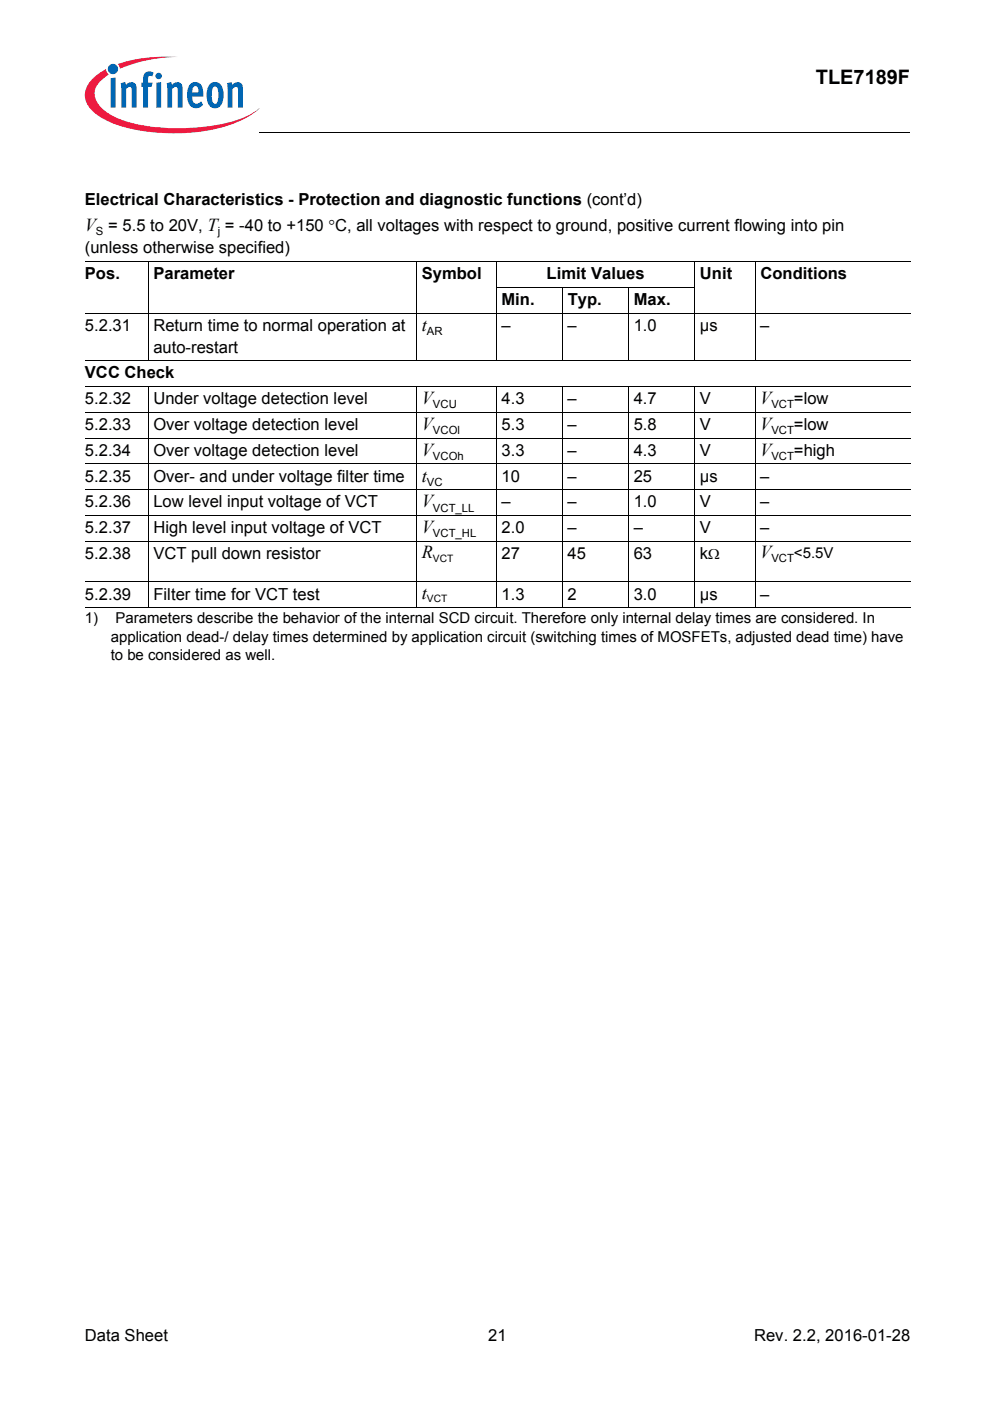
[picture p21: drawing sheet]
<svg xmlns="http://www.w3.org/2000/svg" width="210mm" height="297mm" viewBox="0 0 210 297" stroke-linecap="round" stroke-linejoin="round" font-family="sans-serif">
<defs><g id="words">
<text font-size="4.2" x="173" y="17.8">TLE7189F</text>
<g font-size="3.9">
<text x="18" y="49">V = 5.5 to 20V, T = -40 to +150 °C, all voltages with respect to ground, positive current flowing into pin</text>
<text x="89.4" y="70.2">t</text>
<text x="89.4" y="85.7">V</text>
<text x="161.2" y="85.7">V</text>
<text x="89.4" y="91.2">V</text>
<text x="161.2" y="91.2">V</text>
<text x="89.4" y="96.6">V</text>
<text x="161.2" y="96.6">V</text>
<text x="89.4" y="102.1">t</text>
<text x="89.4" y="107.6">V</text>
<text x="89.4" y="113">V</text>
<text x="89.4" y="118.3">R</text>
<text x="161.2" y="118.3">V</text>
<text x="89.4" y="126.9">t</text>
</g>
<g font-size="3.5">
<text x="18" y="43.4">Electrical Characteristics - Protection and diagnostic functions (cont’d)</text>
<text x="18" y="53.6">(unless otherwise specified)</text>
<text x="18" y="59.2">Pos.</text>
<text x="32.5" y="59.2">Parameter</text>
<text x="89.4" y="59.2">Symbol</text>
<text x="115.9" y="59.2">Limit Values</text>
<text x="148.4" y="59.2">Unit</text>
<text x="161.2" y="59.2">Conditions</text>
<text x="106.3" y="64.7">Min.</text>
<text x="120.4" y="64.7">Typ.</text>
<text x="134.4" y="64.7">Max.</text>
<text x="18" y="70.2">5.2.31</text>
<text x="32.5" y="70.2">Return time to normal operation at</text>
<text x="106.3" y="70.2">–</text>
<text x="120.4" y="70.2">–</text>
<text x="134.4" y="70.2">1.0</text>
<text x="148.4" y="70.2">µs</text>
<text x="161.2" y="70.2">–</text>
<text x="32.5" y="74.8">auto-restart</text>
<text x="18" y="80.2">VCC Check</text>
<text x="18" y="85.7">5.2.32</text>
<text x="32.5" y="85.7">Under voltage detection level</text>
<text x="106.3" y="85.7">4.3</text>
<text x="120.4" y="85.7">–</text>
<text x="134.4" y="85.7">4.7</text>
<text x="148.4" y="85.7">V</text>
<text x="168.3" y="85.7">=low</text>
<text x="18" y="91.2">5.2.33</text>
<text x="32.5" y="91.2">Over voltage detection level</text>
<text x="106.3" y="91.2">5.3</text>
<text x="120.4" y="91.2">–</text>
<text x="134.4" y="91.2">5.8</text>
<text x="148.4" y="91.2">V</text>
<text x="168.3" y="91.2">=low</text>
<text x="18" y="96.6">5.2.34</text>
<text x="32.5" y="96.6">Over voltage detection level</text>
<text x="106.3" y="96.6">3.3</text>
<text x="120.4" y="96.6">–</text>
<text x="134.4" y="96.6">4.3</text>
<text x="148.4" y="96.6">V</text>
<text x="168.3" y="96.6">=high</text>
<text x="18" y="107.6">5.2.36</text>
<text x="18" y="102.1">5.2.35</text>
<text x="32.5" y="107.6">Low level input voltage of VCT</text>
<text x="32.5" y="102.1">Over- and under voltage filter time</text>
<text x="106.3" y="102.1">10</text>
<text x="106.3" y="107.6">–</text>
<text x="120.4" y="102.1">–</text>
<text x="120.4" y="107.6">–</text>
<text x="134.4" y="102.1">25</text>
<text x="134.4" y="107.6">1.0</text>
<text x="148.4" y="102.1">µs</text>
<text x="148.4" y="107.6">V</text>
<text x="161.2" y="102.1">–</text>
<text x="161.2" y="107.6">–</text>
<text x="18" y="113">5.2.37</text>
<text x="32.5" y="113">High level input voltage of VCT</text>
<text x="106.3" y="113">2.0</text>
<text x="120.4" y="113">–</text>
<text x="134.4" y="113">–</text>
<text x="148.4" y="113">V</text>
<text x="161.2" y="113">–</text>
<text x="18" y="118.5">5.2.38</text>
<text x="32.5" y="118.5">VCT pull down resistor</text>
<text x="106.3" y="118.5">27</text>
<text x="120.4" y="118.5">45</text>
<text x="134.4" y="118.5">63</text>
<text x="148.4" y="118.5">kΩ</text>
<text x="18" y="127.1">5.2.39</text>
<text x="32.5" y="127.1">Filter time for VCT test</text>
<text x="106.3" y="127.1">1.3</text>
<text x="120.4" y="127.1">2</text>
<text x="134.4" y="127.1">3.0</text>
<text x="148.4" y="127.1">µs</text>
<text x="161.2" y="127.1">–</text>
<text x="18" y="284.4">Data Sheet</text>
<text x="103.5" y="284.4">21</text>
<text x="159.9" y="284.4">Rev. 2.2, 2016-01-28</text>
</g>
<g font-size="3.2">
<text x="168.3" y="118.3">&lt;5.5V</text>
<text x="18" y="132.1">1)</text>
<text x="23.5" y="136">application dead-/ delay times determined by application circuit (switching times of MOSFETs, adjusted dead time) have</text>
<text x="24.5" y="132.1">Parameters describe the behavior of the internal SCD circuit. Therefore only internal delay times are considered. In</text>
<text x="23.5" y="139.9">to be considered as well.</text>
</g>
<g font-size="2.4">
<text x="20.3" y="49.9">S</text>
<text x="46.2" y="49.9">j</text>
<text x="90.5" y="71.1">AR</text>
<text x="91.8" y="86.6">VCU</text>
<text x="163.6" y="86.6">VCT</text>
<text x="91.8" y="92.1">VCOl</text>
<text x="163.6" y="92.1">VCT</text>
<text x="91.8" y="97.5">VCOh</text>
<text x="163.6" y="97.5">VCT</text>
<text x="90.5" y="103">VC</text>
<text x="91.8" y="108.5">VCT_LL</text>
<text x="91.8" y="113.9">VCT_HL</text>
<text x="163.6" y="119.1">VCT</text>
</g>
<g font-size="2.2">
<text x="91.8" y="119.1">VCT</text>
<text x="90.5" y="127.7">VCT</text>
</g>
</g></defs>
<circle cx="24" cy="14.6" r="1.09" fill="#0166b3"/>
<g fill="#ed1a40">
<path d="M25 13.6l.8-.3a32.5 32.5 0 0 1 12-1.2 31.8 31.8 0 0 0-11.7 2.2l-.7 .3z"/>
<path d="M19.4 16.9a11.2 11.2 0 0 1 3.1-2.2l.1 .6 .5 .5a5 5 0 0 0-3 4.3 6 6 0 0 0 3.4 4.2 31.6 31.6 0 0 0 15.9 2.9 31.7 31.7 0 0 0 14-3.1l1.6-1.2a17.5 17.5 0 0 1-8.9 4.4 41.1 41.1 0 0 1-22.7-1.4 9.4 9.4 0 0 1-5.1-4.1 4.3 4.3 0 0 1 1.1-4.9z"/>
</g>
<g fill="#0166b3">
<path d="M23.5 16.6l1-.2v6.4h-1z"/>
<path d="M25.6 17.6l.9-.2 .2 .6a1.22 1.22 0 0 1 1.4-.6 1.22 1.22 0 0 1 .9 1.4v4h-1.1v-4.1a.42 .42 0 0 0-.6-.2l-.6 .4v3.9h-1z"/>
<path d="M30.8 15.4l.8-.3 .8 .2 .2 .1-.3 .8-.2-.1a.47 .47 0 0 0-.7 .3v1.1h.9l-.1 .9h-.8v4.4h-1.1v-4.4h-.3v-.9h.3v-.7a1.77 1.77 0 0 1 .5-1.4z"/>
<path d="M35.3 17.6l1-.2 .1 .6a1.22 1.22 0 0 1 1.5-.6 1.22 1.22 0 0 1 .8 1.4v4h-1l-.1-4.1a.42 .42 0 0 0-.6-.2l-.5 .4v3.9h-1z"/>
<path d="M48.1 17.6l1-.2 .1 .6a1.22 1.22 0 0 1 1.5-.6 1.22 1.22 0 0 1 .8 1.4v4h-1l-.1-4.1a.41 .41 0 0 0-.6-.2l-.5 .4v3.9h-1z"/>
<path d="M33 16.1a.68 .68 0 0 1 1.3 0 .68 .68 0 0 1-1.3 0zM33.1 17.6l1.1-.2v5.4h-1.1z"/>
<path d="M40.4 17.8a1.59 1.59 0 0 1 1.8-.2 1.59 1.59 0 0 1 .8 1.5l.1 1.4h-2.3a1.09 1.09 0 0 0 .2 1.1 1.09 1.09 0 0 0 1.2 .3l.4-.4 .4 .7a1.88 1.88 0 0 1-2.1 .6 1.88 1.88 0 0 1-1.2-1.9v-1.7l.3-.8zM41 18.5l-.2 1.1h1.3l-.1-.7a.58 .58 0 0 0-.3-.6 .58 .58 0 0 0-.7 .2z"/>
<path d="M44.6 17.7a1.76 1.76 0 0 1 2 0 1.76 1.76 0 0 1 .8 1.7v1.3a1.96 1.96 0 0 1-2.4 2.2 2.94 2.94 0 0 1-1.2-3.3 2.79 2.79 0 0 1 .8-1.9zM45.2 18.5a4.3 4.3 0 0 0 .1 3.4l.3 .1a1.54 1.54 0 0 0 .7-1.9v-.4a1.19 1.19 0 0 0-.7-1.4z"/>
</g>
<path d="M18 29h46v5h-46z" fill="#fff"/>
<path d="M55 28v.1z" fill="#000"/>
<g fill="none" stroke="#000" stroke-width=".21">
<path d="M55 28h137.9M18 55.5h175M31.5 55.4v21.1M88.4 55.4v21.1M105.3 55.4v21.1M147.3 55.4v21.1M160.1 55.4v21.1M18 66.4h175M18 76.5h175M105.2 60.9h42.2M119.3 60.9v15.6M133.3 60.9v15.6"/>
<path d="M18 81.9h175M18 87.4h175M18 92.9h175M18 98.4h175M31.5 81.9v47M88.4 81.9v47M105.3 81.9v47M119.3 81.9v47M133.3 81.9v47M147.3 81.9v47M160.1 81.9v47M18 103.8h175"/>
<path d="M18 109.3h175M18 114.8h175M18 123.4h175M18 128.9h175"/>
</g>
<use href="#words"/>
</svg>
